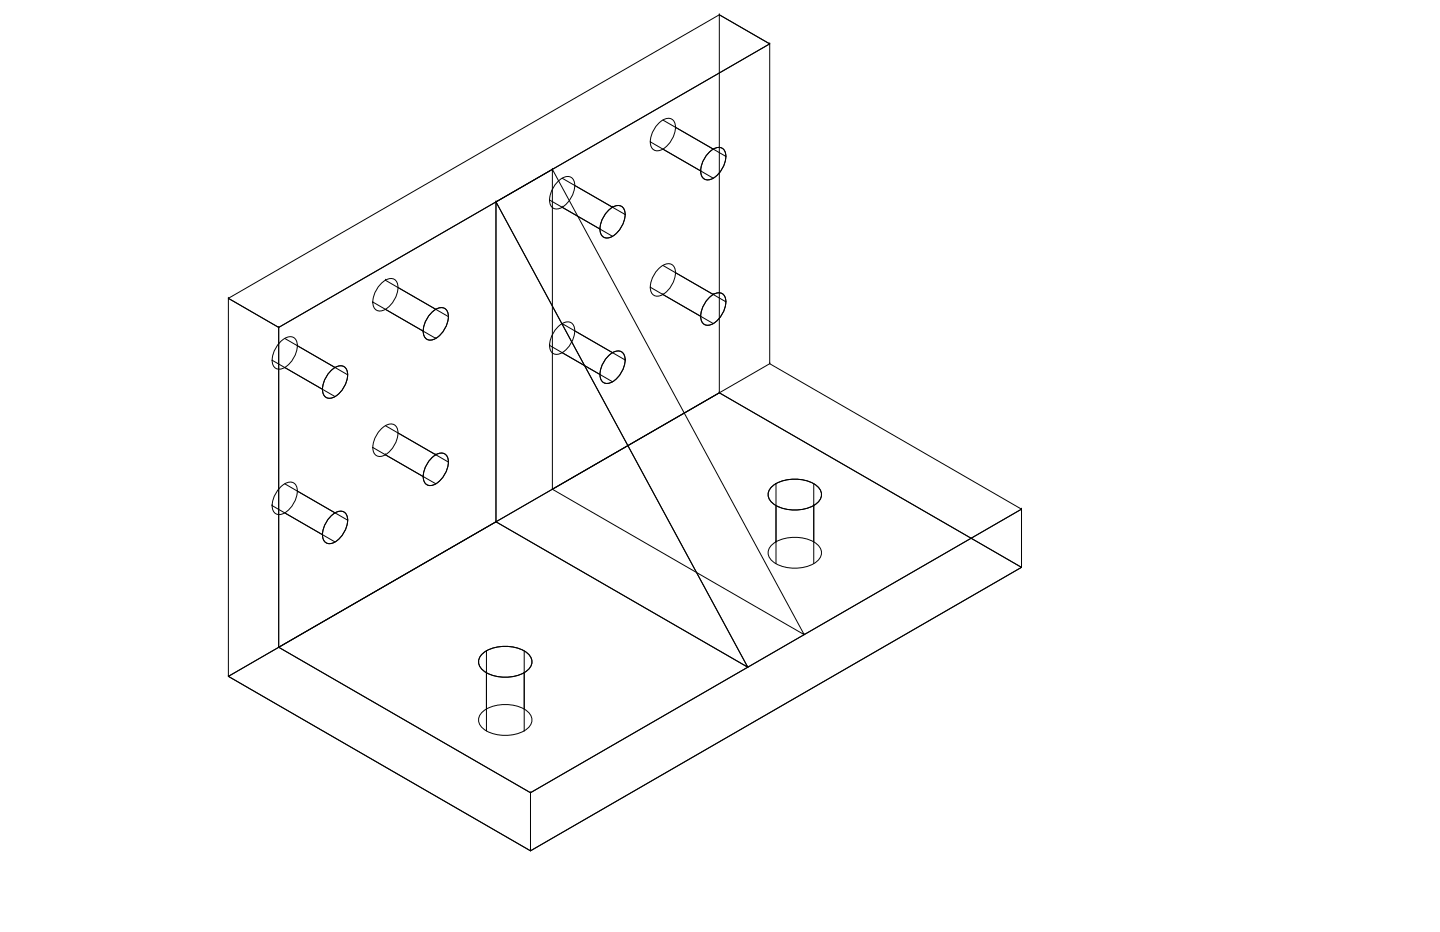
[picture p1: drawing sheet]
<svg xmlns="http://www.w3.org/2000/svg" width="432mm" height="279mm" viewBox="0 0 432 279" stroke-linecap="round" stroke-linejoin="round" font-family="sans-serif">
<!-- layer: 0 -->
<g fill="none" stroke="#000" stroke-width=".3">
<path d="M215.7 4.4h.1M215.7 4.4l15.1 8.8-147.2 85v95.8l75.5 43.6M215.7 4.4l-147.2 85M230.8 13.2l-147.2 85M230.8 13.2h.1M197.5 37a3.2 3.2 0 0 1 4.4-.9 6 6 0 0 1-1.2 6.9 4.2 4.2 0 0 1-4.6 2 3.5 3.5 0 0 1-.9-4.1l1.1-2.5zM198.8 36l18.9 10.9M202.6 38.2h.1M164.8 60l18.9 10.9M165.6 50.8l75.5 139.5-75.5-43.6zM165.6 50.8h.1M165.6 50.8l-16.9 9.7"/>
<path d="M167.3 54.5a3.2 3.2 0 0 1 4.4-1 6 6 0 0 1-1.2 6.9 4.2 4.2 0 0 1-4.6 2 3.5 3.5 0 0 1-.9-4.1l.7-1.7zM168.6 53.4l18.9 10.9M195 42.5l18.9 10.9M210.1 51.3h.1M212.6 45.7a3.2 3.2 0 0 1 4.4-.9 6 6 0 0 1-1.2 6.9 4.2 4.2 0 0 1-4.6 2 3.5 3.5 0 0 1-.9-4.1l.7-1.7zM148.7 60.5l75.5 139.5-75.5-43.6zM148.7 60.5h.1M168.6 62.1h.1M182.4 63.2a3.2 3.2 0 0 1 4.4-1 6 6 0 0 1-1.2 6.9 4.2 4.2 0 0 1-4.6 2 3.5 3.5 0 0 1-.9-4.1l1.2-2.4zM183.7 62.1h.1M198.8 79.6l18.9 10.9M68.5 89.4l15.1 8.8v95.8l75.5 43.6v17.5l-90.6-52.3z"/>
<path d="M68.5 89.4h.1M68.5 89.4l15.1 8.8M83.6 98.2h.1M111.8 90.6l18.9 10.9M114.3 85a3.2 3.2 0 0 1 4.4-.9 6 6 0 0 1-1.2 6.9 4.2 4.2 0 0 1-4.6 2 3.5 3.5 0 0 1-.9-4.1l1.1-2.5zM115.6 84h.1M115.6 84l18.9 10.9M129.4 93.8a3.2 3.2 0 0 1 4.4-1 6 6 0 0 1-1.2 7 4.2 4.2 0 0 1-4.6 1.9 3.5 3.5 0 0 1-.9-4.1l1.1-2.4zM167.3 98a3.2 3.2 0 0 1 4.4-.9 6 6 0 0 1-1.2 6.9 4.2 4.2 0 0 1-4.6 2 3.5 3.5 0 0 1-.9-4.1l1.1-2.5zM168.6 97l18.9 10.9M195 86.1l18.9 10.9M197.5 80.6a3.2 3.2 0 0 1 4.4-.9 6 6 0 0 1-1.2 6.9 4.2 4.2 0 0 1-4.6 2 3.5 3.5 0 0 1-.9-4.2l1.1-2.4z"/>
<path d="M198.8 88.3h.1M212.6 89.3a3.2 3.2 0 0 1 4.4-.9 6 6 0 0 1-1.2 6.9 4.2 4.2 0 0 1-4.6 2 3.5 3.5 0 0 1-.9-4.1l1.2-2.5zM213.9 88.3h.1M81.6 108l18.9 10.9M84.1 102.5a3.2 3.2 0 0 1 4.4-.9 6 6 0 0 1-1.2 6.9 4.2 4.2 0 0 1-4.6 1.9 3.5 3.5 0 0 1-.9-4.1l1.2-2.4zM85.4 101.5l18.9 10.9M89.2 103.6h.1M96.7 116.7h.1M99.2 111.2a3.2 3.2 0 0 1 4.4-.9 6 6 0 0 1-1.2 6.9 4.2 4.2 0 0 1-4.6 2 3.5 3.5 0 0 1-.9-4.1l.7-1.7zM130.7 101.5h.1M164.8 103.6h.1M164.8 103.6l18.9 10.9"/>
<path d="M182.4 106.8a3.2 3.2 0 0 1 4.4-1 6 6 0 0 1-1.2 6.9 4.2 4.2 0 0 1-4.6 2 3.5 3.5 0 0 1-.9-4.1l1.2-2.4zM187.5 107.9h.1M215.7 117.8h.1M215.7 117.8l-147.2 85M230.8 109h.1M230.8 109l-65.2 37.7M111.8 134.2l18.9 10.8M114.3 128.6a3.2 3.2 0 0 1 4.4-.9 6 6 0 0 1-1.2 6.9 4.2 4.2 0 0 1-4.6 2 3.5 3.5 0 0 1-.9-4.1l1.1-2.5zM115.6 136.3h.1M115.6 127.6l18.9 10.9M129.4 137.4a3.2 3.2 0 0 1 4.4-1 6 6 0 0 1-1.2 7 4.2 4.2 0 0 1-4.6 1.9 3.5 3.5 0 0 1-.9-4.1l.7-1.6zM130.7 136.3h.1"/>
<path d="M81.6 151.6h.1M81.6 151.6l18.9 10.9M84.1 146.1a3.2 3.2 0 0 1 4.4-1 6 6 0 0 1-1.2 7 4.2 4.2 0 0 1-4.6 1.9 3.5 3.5 0 0 1-.9-4.1l1.2-2.4zM85.4 145l18.9 10.9M99.2 154.8a3.2 3.2 0 0 1 4.4-.9 6 6 0 0 1-1.2 6.9 4.2 4.2 0 0 1-4.6 1.9 3.5 3.5 0 0 1-.9-4.1l1.1-2.4zM104.3 155.9h.1M148.7 156.4h.1M148.7 156.4l-65.1 37.6M165.6 146.7h.1M231.2 146.2a11.3 11.3 0 0 1 14.3 0 3.3 3.3 0 0 1-1.5 5.3 12.2 12.2 0 0 1-12.2-.5 3.1 3.1 0 0 1-.6-4.8zM232.7 145v24M244 151.5h.1"/>
<path d="M244 145v24M306.3 152.6l-75.5-43.6v-95.8l-15.1-8.8v113.4l90.6 52.3M306.3 152.6h.1M306.3 152.6v17.5M306.3 152.6l-147.2 85M231.2 163.6a11.3 11.3 0 0 1 14.3 0 3.3 3.3 0 0 1-1.5 5.4 12.2 12.2 0 0 1-12.2-.6 3.1 3.1 0 0 1-.6-4.8zM232.7 162.4h.1M306.3 170.1h.1M83.6 194h.1M144.3 196.3a11.3 11.3 0 0 1 14.4 0 3.3 3.3 0 0 1-1.5 5.4 12.2 12.2 0 0 1-12.2-.6 3.1 3.1 0 0 1-.7-4.8zM145.9 195.1v24M157.2 195.1v24"/>
<path d="M241.1 190.3h.1M68.5 202.8l147.2-85 90.6 52.3-147.2 85zM68.5 202.8h.1M144.3 213.8a11.3 11.3 0 0 1 14.4 0 3.3 3.3 0 0 1-1.5 5.3 12.2 12.2 0 0 1-12.2-.6 3.1 3.1 0 0 1-.7-4.7zM145.9 219.1h.1M145.9 201.7h.1M224.2 200h.1M159.1 237.6l147.2-85v17.5l-147.2 85M159.1 237.6h.1M159.1 237.6v17.5M159.1 255.1h.1"/>
</g>
</svg>
